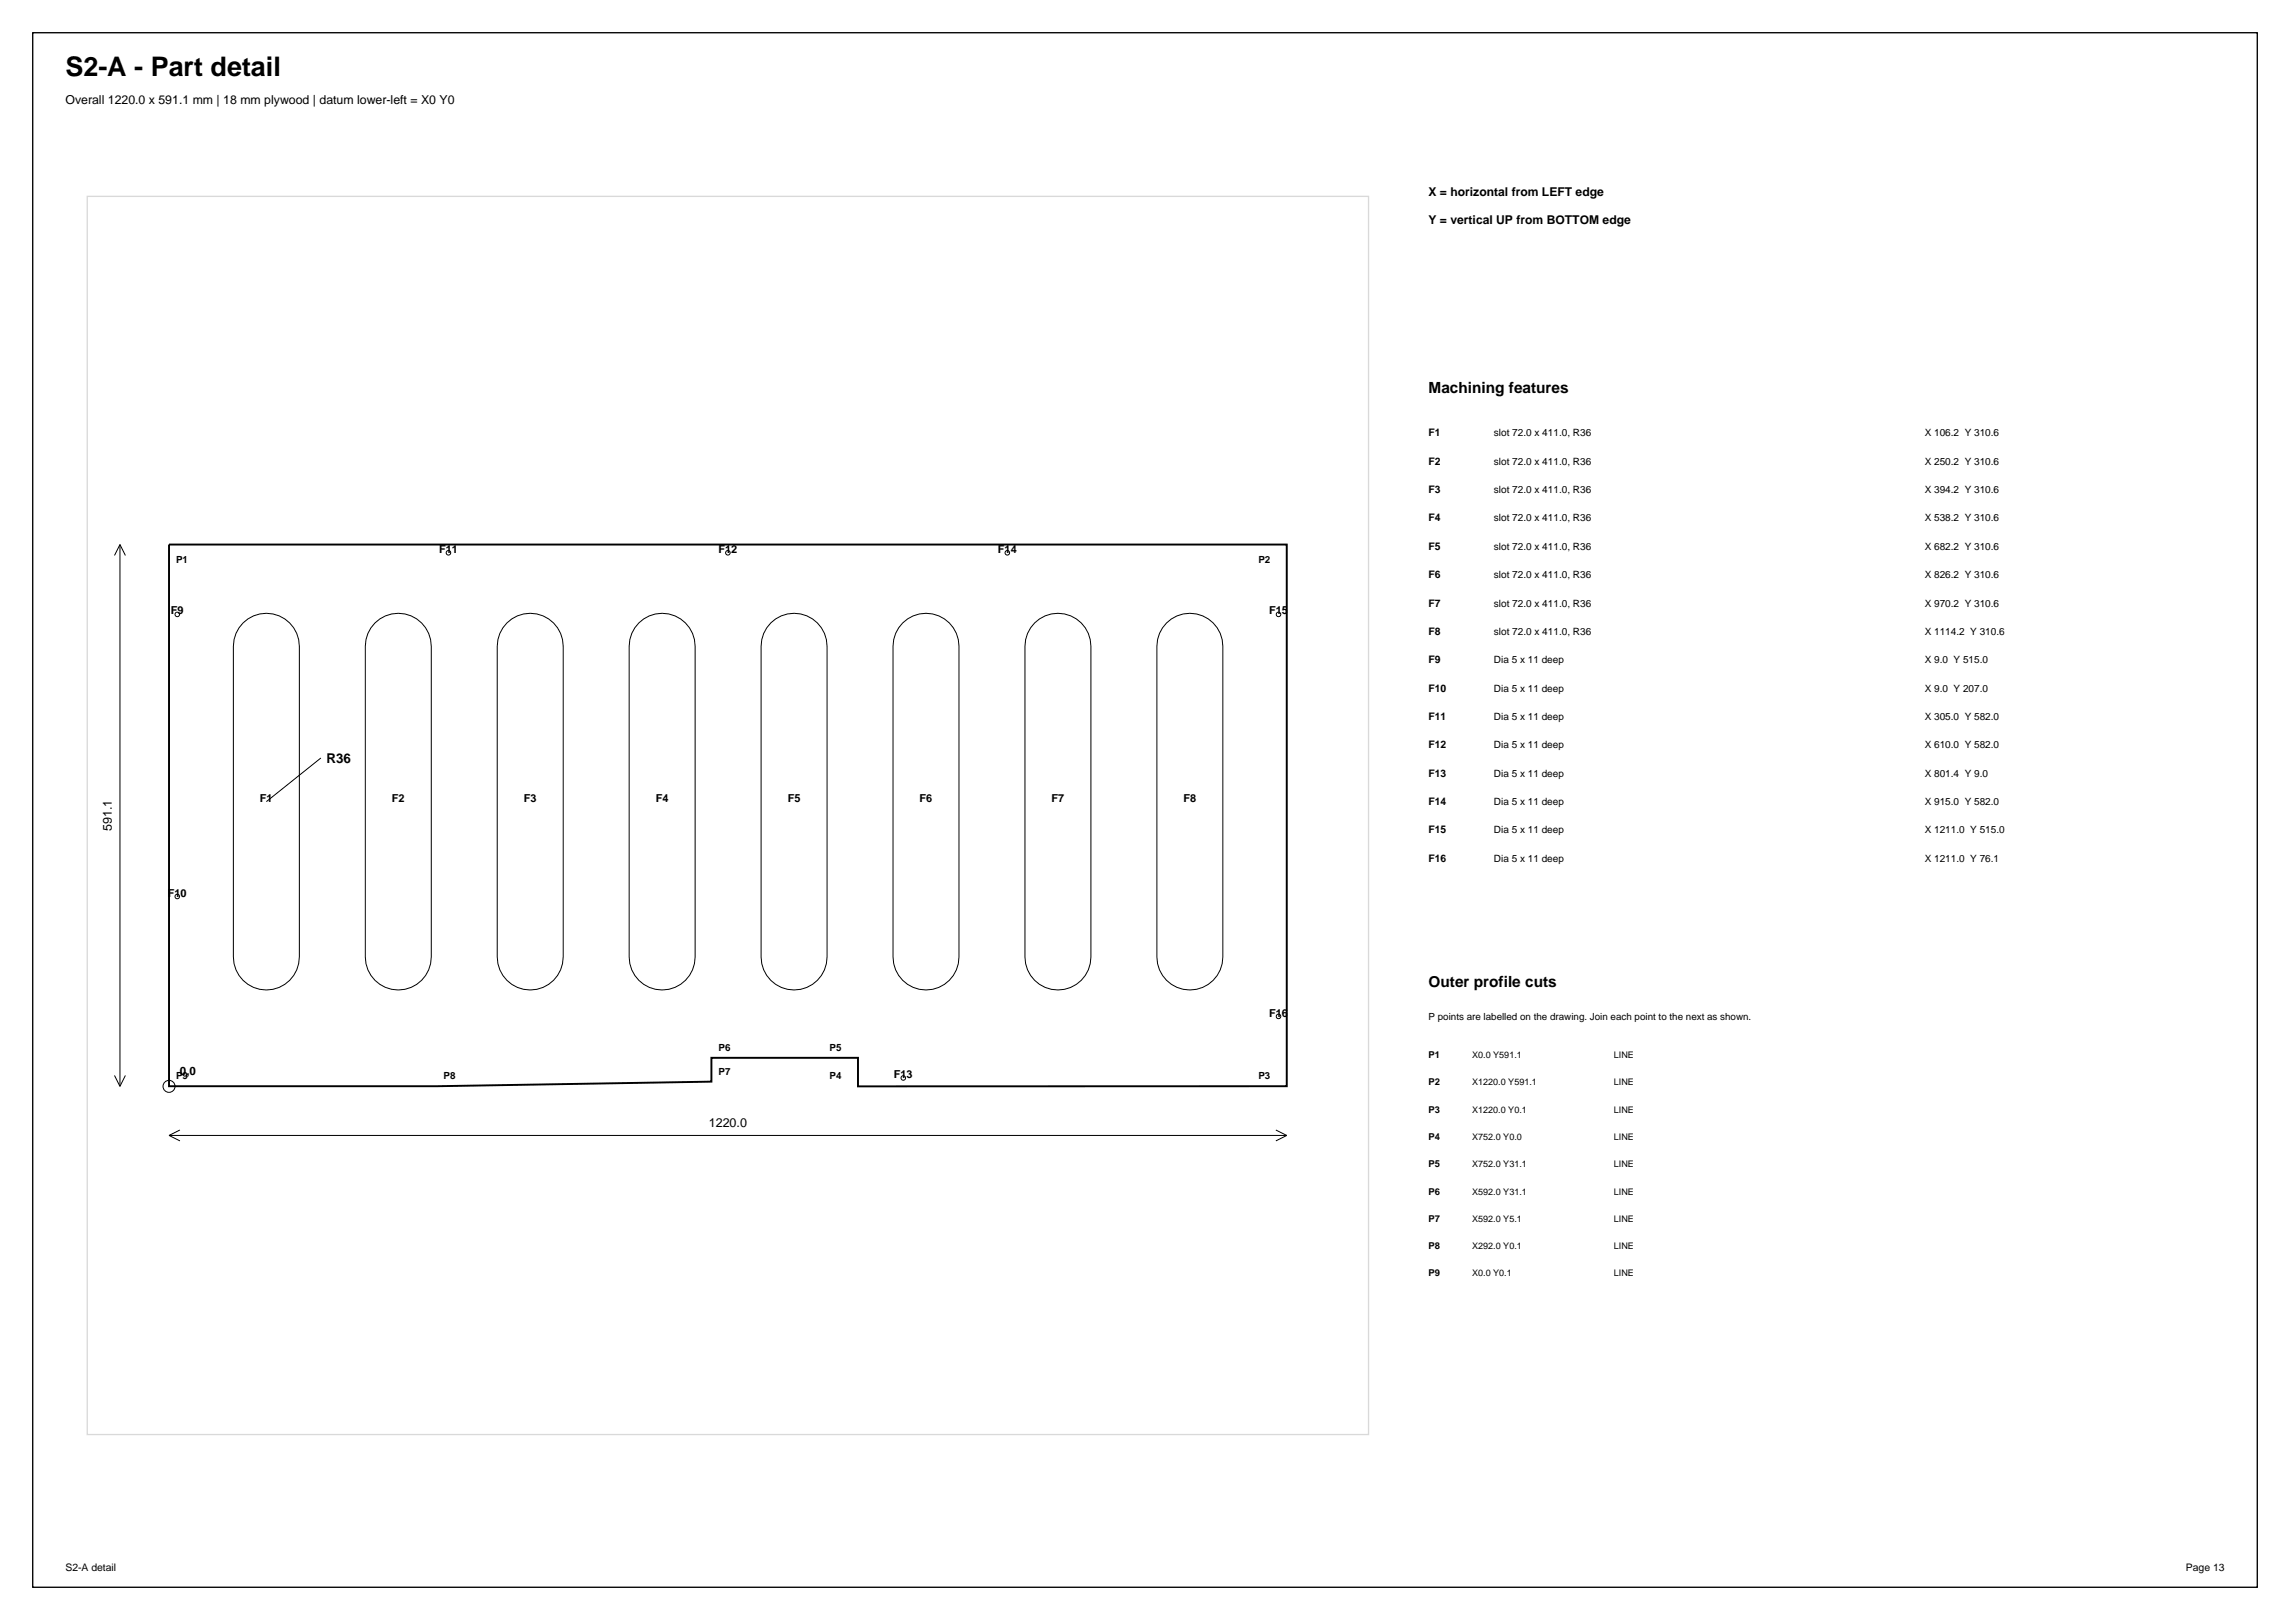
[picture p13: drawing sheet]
<svg xmlns="http://www.w3.org/2000/svg" width="420mm" height="297mm" viewBox="0 0 420 297" stroke-linecap="round" stroke-linejoin="round" font-family="sans-serif">
<defs><g id="words">
<text font-size="4.9" x="12" y="14">S2-A - Part detail</text>
<g font-size="2.8">
<text x="262" y="72">Machining features</text>
<text x="262" y="181">Outer profile cuts</text>
</g>
<text font-size="2.5" x="59.9" y="140">R36</text>
<g font-size="2.3">
<text x="12" y="19">Overall 1220.0 x 591.1 mm | 18 mm plywood | datum lower-left = X0 Y0</text>
<text x="20.5" y="152.4" transform="rotate(-90 20.5 152.4)">591.1</text>
<text x="130" y="206.7">1220.0</text>
</g>
<g font-size="2.2">
<text x="262" y="36">X = horizontal from LEFT edge</text>
<text x="262" y="41">Y = vertical UP from BOTTOM edge</text>
</g>
<text font-size="2.1" x="33" y="197.2">0,0</text>
<g font-size="2">
<text x="80.5" y="101.4">F11</text>
<text x="131.8" y="101.4">F12</text>
<text x="183" y="101.4">F14</text>
<text x="31.3" y="112.6">F9</text>
<text x="232.8" y="112.6">F15</text>
<text x="47.7" y="147">F1</text>
<text x="71.9" y="147">F2</text>
<text x="96.1" y="147">F3</text>
<text x="120.3" y="147">F4</text>
<text x="144.5" y="147">F5</text>
<text x="168.7" y="147">F6</text>
<text x="192.9" y="147">F7</text>
<text x="217.1" y="147">F8</text>
<text x="30.8" y="164.4">F10</text>
<text x="232.8" y="186.4">F16</text>
<text x="163.9" y="197.7">F13</text>
</g>
<g font-size="1.9">
<text x="262" y="80">F1</text>
<text x="262" y="85.2">F2</text>
<text x="262" y="90.4">F3</text>
<text x="262" y="95.6">F4</text>
<text x="262" y="100.8">F5</text>
<text x="262" y="106">F6</text>
<text x="262" y="111.2">F7</text>
<text x="262" y="116.4">F8</text>
<text x="262" y="121.6">F9</text>
<text x="262" y="126.8">F10</text>
<text x="262" y="132">F11</text>
<text x="262" y="137.2">F12</text>
<text x="262" y="142.4">F13</text>
<text x="262" y="147.6">F14</text>
<text x="262" y="152.8">F15</text>
<text x="262" y="158">F16</text>
<text x="12" y="288">S2-A detail</text>
<text x="400.9" y="288">Page 13</text>
</g>
<g font-size="1.8">
<text x="274" y="80">slot 72.0 x 411.0, R36</text>
<text x="353" y="80">X 106.2 Y 310.6</text>
<text x="274" y="85.2">slot 72.0 x 411.0, R36</text>
<text x="353" y="85.2">X 250.2 Y 310.6</text>
<text x="274" y="90.4">slot 72.0 x 411.0, R36</text>
<text x="274" y="95.6">slot 72.0 x 411.0, R36</text>
<text x="353" y="90.4">X 394.2 Y 310.6</text>
<text x="353" y="95.6">X 538.2 Y 310.6</text>
<text x="274" y="100.8">slot 72.0 x 411.0, R36</text>
<text x="353" y="100.8">X 682.2 Y 310.6</text>
<text x="32.3" y="103.2">P1</text>
<text x="230.8" y="103.2">P2</text>
<text x="274" y="106">slot 72.0 x 411.0, R36</text>
<text x="353" y="106">X 826.2 Y 310.6</text>
<text x="274" y="111.2">slot 72.0 x 411.0, R36</text>
<text x="353" y="111.2">X 970.2 Y 310.6</text>
<text x="274" y="116.4">slot 72.0 x 411.0, R36</text>
<text x="353" y="116.4">X 1114.2 Y 310.6</text>
<text x="274" y="121.6">Dia 5 x 11 deep</text>
<text x="353" y="121.6">X 9.0 Y 515.0</text>
<text x="274" y="126.8">Dia 5 x 11 deep</text>
<text x="353" y="126.8">X 9.0 Y 207.0</text>
<text x="274" y="132">Dia 5 x 11 deep</text>
<text x="274" y="137.2">Dia 5 x 11 deep</text>
<text x="353" y="132">X 305.0 Y 582.0</text>
<text x="353" y="137.2">X 610.0 Y 582.0</text>
<text x="274" y="142.4">Dia 5 x 11 deep</text>
<text x="353" y="142.4">X 801.4 Y 9.0</text>
<text x="274" y="147.6">Dia 5 x 11 deep</text>
<text x="353" y="147.6">X 915.0 Y 582.0</text>
<text x="274" y="152.8">Dia 5 x 11 deep</text>
<text x="353" y="152.8">X 1211.0 Y 515.0</text>
<text x="274" y="158">Dia 5 x 11 deep</text>
<text x="353" y="158">X 1211.0 Y 76.1</text>
<text x="262" y="187">P points are labelled on the drawing. Join each point to the next as shown.</text>
<text x="32.3" y="197.8">P9</text>
<text x="81.4" y="197.8">P8</text>
<text x="131.8" y="192.6">P6</text>
<text x="131.8" y="197">P7</text>
<text x="152.2" y="197.9">P4</text>
<text x="152.2" y="192.6">P5</text>
<text x="230.8" y="197.8">P3</text>
</g>
<g font-size="1.7">
<text x="262" y="194">P1</text>
<text x="270" y="194">X0.0 Y591.1</text>
<text x="296" y="194">LINE</text>
<text x="262" y="199">P2</text>
<text x="270" y="199">X1220.0 Y591.1</text>
<text x="296" y="199">LINE</text>
<text x="262" y="204">P3</text>
<text x="262" y="209">P4</text>
<text x="270" y="204">X1220.0 Y0.1</text>
<text x="270" y="209">X752.0 Y0.0</text>
<text x="296" y="204">LINE</text>
<text x="296" y="209">LINE</text>
<text x="262" y="214">P5</text>
<text x="270" y="214">X752.0 Y31.1</text>
<text x="296" y="214">LINE</text>
<text x="262" y="219">P6</text>
<text x="270" y="219">X592.0 Y31.1</text>
<text x="296" y="219">LINE</text>
<text x="262" y="224">P7</text>
<text x="270" y="224">X592.0 Y5.1</text>
<text x="296" y="224">LINE</text>
<text x="262" y="229">P8</text>
<text x="262" y="234">P9</text>
<text x="270" y="229">X292.0 Y0.1</text>
<text x="270" y="234">X0.0 Y0.1</text>
<text x="296" y="229">LINE</text>
<text x="296" y="234">LINE</text>
</g>
</g></defs>
<path d="M6 6h408v285h-408z" fill="none" stroke="#000" stroke-width=".25"/>
<path d="M16 36h235v227h-235z" fill="none" stroke="#d9d9d9" stroke-width=".25"/>
<path d="M31 99.8h205v99.3l-78.6 .1v-5.3h-26.9v4.4l-50.4 .8h-49.1z" fill="none" stroke="#000" stroke-width=".35"/>
<g fill="none" stroke="#000" stroke-width=".18">
<path d="M22 99.8v99.4M22 99.8l-1 2M22 99.8l1 2M44.6 114.2a6 6 0 0 1 6.6-1.3 6 6 0 0 1 3.7 5.6v56.9a6 6 0 0 1-6 6.1 6 6 0 0 1-6.1-6.1v-56.9a6 6 0 0 1 1.8-4.3zM68.8 114.2a6 6 0 0 1 6.6-1.3 6 6 0 0 1 3.7 5.6v56.9a6 6 0 0 1-6.1 6.1 6 6 0 0 1-6-6.1v-56.9a6 6 0 0 1 1.8-4.3zM93 114.2a6 6 0 0 1 6.6-1.3 6 6 0 0 1 3.7 5.6v56.9a6 6 0 0 1-6.1 6.1 6 6 0 0 1-6-6.1v-56.9a6 6 0 0 1 1.8-4.3zM117.2 114.2a6 6 0 0 1 6.6-1.3 6 6 0 0 1 3.7 5.6v56.9a6 6 0 0 1-6.1 6.1 6 6 0 0 1-6-6.1v-56.9a6 6 0 0 1 1.8-4.3zM141.4 114.2a6 6 0 0 1 6.6-1.3 6 6 0 0 1 3.7 5.6v56.9a6 6 0 0 1-6.1 6.1 6 6 0 0 1-6-6.1v-56.9a6 6 0 0 1 1.8-4.3zM165.6 114.2a6 6 0 0 1 6.6-1.3 6 6 0 0 1 3.7 5.6v56.9a6 6 0 0 1-6.1 6.1 6 6 0 0 1-6-6.1v-56.9a6 6 0 0 1 1.8-4.3zM189.8 114.2a6 6 0 0 1 6.5-1.3 6 6 0 0 1 3.8 5.6v56.9a6 6 0 0 1-6.1 6.1 6 6 0 0 1-6-6.1v-56.9a6 6 0 0 1 1.8-4.3zM214 114.2a6 6 0 0 1 6.5-1.3 6 6 0 0 1 3.8 5.6v56.9a6 6 0 0 1-6.1 6.1 6 6 0 0 1-6-6.1v-56.9a6 6 0 0 1 1.8-4.3zM58.9 139l-10 8"/>
<path d="M21 197.2l1 2M23 197.2l-1 2M31 208.2h205M31 208.2l2 1M33 207.2l-2 1M234 207.2l2 1M236 208.2l-2 1"/>
<circle cx="32.5" cy="112.6" r=".42"/>
<circle cx="82.2" cy="101.3" r=".42"/>
<circle cx="133.5" cy="101.3" r=".42"/>
<circle cx="184.7" cy="101.3" r=".42"/>
<circle cx="234.5" cy="112.6" r=".42"/>
<circle cx="32.5" cy="164.4" r=".42"/>
<circle cx="31" cy="199.2" r="1.1"/>
<circle cx="165.7" cy="197.6" r=".42"/>
<circle cx="234.5" cy="186.3" r=".42"/>
</g>
<use href="#words"/>
</svg>
